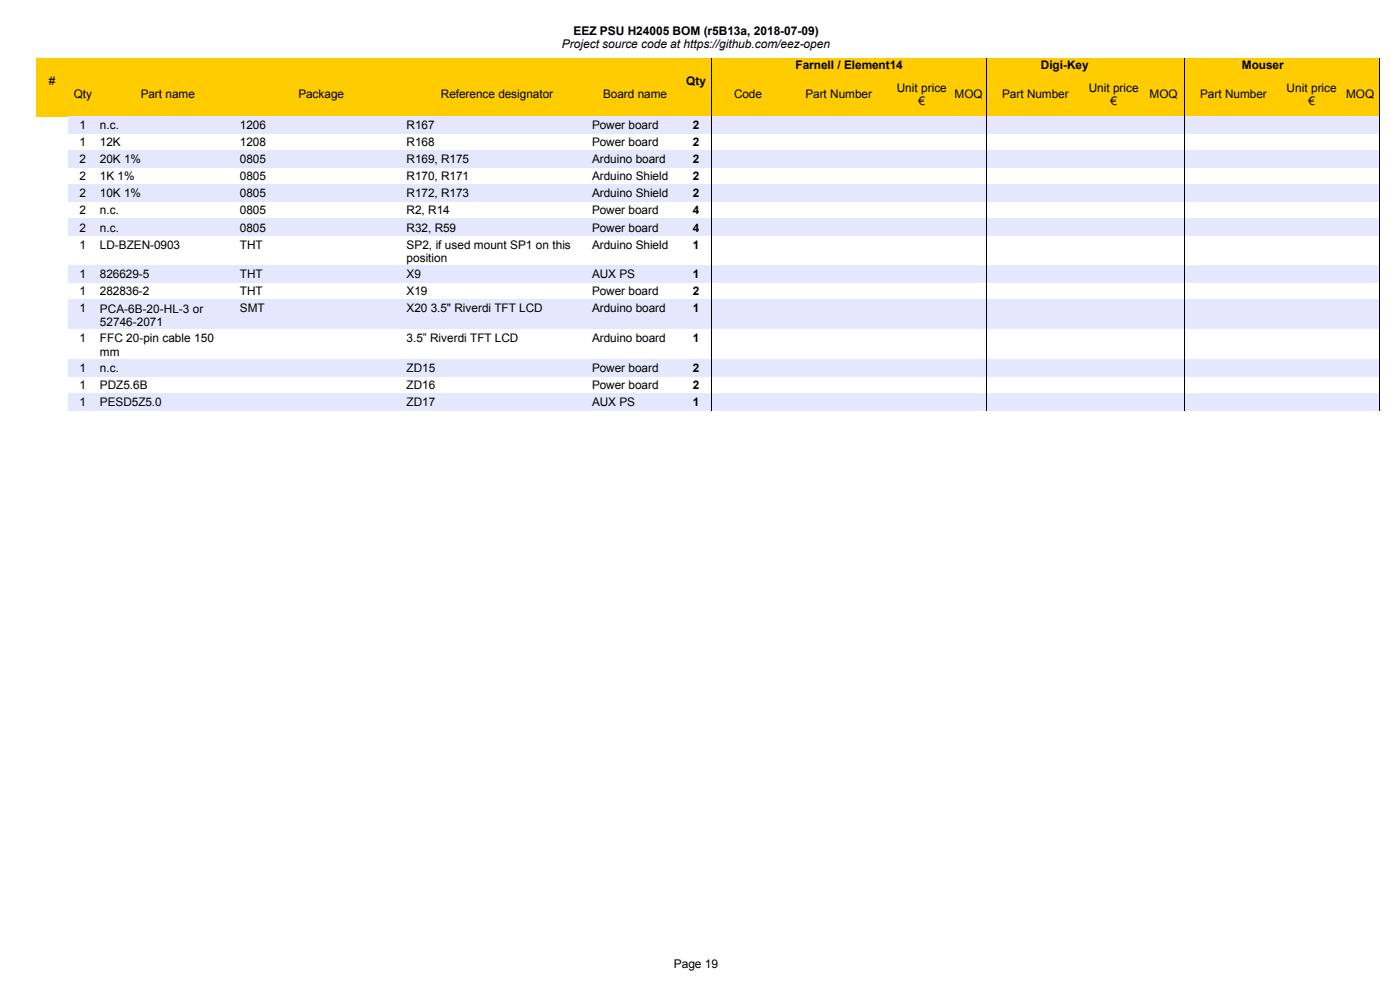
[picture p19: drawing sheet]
<svg xmlns="http://www.w3.org/2000/svg" width="297mm" height="210mm" viewBox="0 0 297 210" stroke-linecap="round" stroke-linejoin="round" font-family="sans-serif">
<defs><g id="words">
<g font-size="2.5">
<text x="119.2" y="10.2">Project source code at https://github.com/eez-open</text>
<text x="121.7" y="7.4">EEZ PSU H24005 BOM (r5B13a, 2018-07-09)</text>
<text x="10.3" y="18">#</text>
<text x="145.6" y="18">Qty</text>
<text x="168.8" y="14.7">Farnell / Element14</text>
<text x="220.8" y="14.7">Digi-Key</text>
<text x="263.5" y="14.7">Mouser</text>
<text x="15.6" y="20.8">Qty</text>
<text x="29.8" y="20.8">Part name</text>
<text x="63.3" y="20.8">Package</text>
<text x="93.5" y="20.8">Reference designator</text>
<text x="128" y="20.8">Board name</text>
<text x="155.7" y="20.8">Code</text>
<text x="170.9" y="20.8">Part Number</text>
<text x="190.3" y="19.5">Unit price</text>
<text x="194.9" y="22.3">€</text>
<text x="202.5" y="20.8">MOQ</text>
<text x="212.6" y="20.8">Part Number</text>
<text x="231" y="19.5">Unit price</text>
<text x="235.6" y="22.3">€</text>
<text x="243.9" y="20.8">MOQ</text>
<text x="254.6" y="20.8">Part Number</text>
<text x="272.9" y="19.5">Unit price</text>
<text x="277.6" y="22.3">€</text>
<text x="285.6" y="20.8">MOQ</text>
<text x="16.9" y="27.4">1</text>
<text x="21.2" y="27.4">n.c.</text>
<text x="50.9" y="27.4">1206</text>
<text x="86.3" y="27.4">R167</text>
<text x="125.6" y="27.4">Power board</text>
<text x="147" y="27.4">2</text>
<text x="16.9" y="31">1</text>
<text x="16.9" y="34.6">2</text>
<text x="21.2" y="31">12K</text>
<text x="21.2" y="34.6">20K 1%</text>
<text x="50.9" y="31">1208</text>
<text x="50.9" y="34.6">0805</text>
<text x="86.3" y="31">R168</text>
<text x="86.3" y="34.6">R169, R175</text>
<text x="125.6" y="31">Power board</text>
<text x="125.6" y="34.6">Arduino board</text>
<text x="147" y="31">2</text>
<text x="147" y="34.6">2</text>
<text x="16.9" y="38.3">2</text>
<text x="16.9" y="41.9">2</text>
<text x="21.2" y="38.3">1K 1%</text>
<text x="21.2" y="41.9">10K 1%</text>
<text x="50.9" y="38.3">0805</text>
<text x="50.9" y="41.9">0805</text>
<text x="86.3" y="38.3">R170, R171</text>
<text x="86.3" y="41.9">R172, R173</text>
<text x="125.6" y="38.3">Arduino Shield</text>
<text x="125.6" y="41.9">Arduino Shield</text>
<text x="147" y="38.3">2</text>
<text x="147" y="41.9">2</text>
<text x="16.9" y="45.5">2</text>
<text x="21.2" y="45.5">n.c.</text>
<text x="50.9" y="45.5">0805</text>
<text x="86.3" y="45.5">R2, R14</text>
<text x="125.6" y="45.5">Power board</text>
<text x="147" y="45.5">4</text>
<text x="16.9" y="49.1">2</text>
<text x="16.9" y="52.7">1</text>
<text x="21.2" y="49.1">n.c.</text>
<text x="21.2" y="52.7">LD-BZEN-0903</text>
<text x="50.9" y="49.1">0805</text>
<text x="50.9" y="52.7">THT</text>
<text x="86.3" y="49.1">R32, R59</text>
<text x="86.3" y="52.8">SP2, if used mount SP1 on this</text>
<text x="125.6" y="49.1">Power board</text>
<text x="125.6" y="52.7">Arduino Shield</text>
<text x="147" y="49.1">4</text>
<text x="147" y="52.7">1</text>
<text x="16.9" y="59">1</text>
<text x="21.2" y="59">826629-5</text>
<text x="50.9" y="59">THT</text>
<text x="86.3" y="59">X9</text>
<text x="86.3" y="55.6">position</text>
<text x="125.6" y="59">AUX PS</text>
<text x="147" y="59">1</text>
<text x="16.9" y="62.7">1</text>
<text x="21.2" y="62.7">282836-2</text>
<text x="50.9" y="62.7">THT</text>
<text x="86.3" y="62.7">X19</text>
<text x="125.6" y="62.7">Power board</text>
<text x="147" y="62.7">2</text>
<text x="16.9" y="66.3">1</text>
<text x="21.2" y="66.3">PCA-6B-20-HL-3 or</text>
<text x="21.2" y="69.1">52746-2071</text>
<text x="50.9" y="66.3">SMT</text>
<text x="86.3" y="66.3">X20 3.5&quot; Riverdi TFT LCD</text>
<text x="125.6" y="66.3">Arduino board</text>
<text x="147" y="66.3">1</text>
<text x="16.9" y="72.6">1</text>
<text x="21.2" y="72.6">FFC 20-pin cable 150</text>
<text x="21.2" y="75.5">mm</text>
<text x="86.3" y="72.6">3.5” Riverdi TFT LCD</text>
<text x="125.6" y="72.6">Arduino board</text>
<text x="147" y="72.6">1</text>
<text x="16.9" y="78.9">1</text>
<text x="16.9" y="82.5">1</text>
<text x="21.2" y="78.9">n.c.</text>
<text x="21.2" y="82.5">PDZ5.6B</text>
<text x="86.3" y="78.9">ZD15</text>
<text x="86.3" y="82.5">ZD16</text>
<text x="125.6" y="78.9">Power board</text>
<text x="125.6" y="82.5">Power board</text>
<text x="147" y="78.9">2</text>
<text x="147" y="82.5">2</text>
<text x="16.9" y="86.1">1</text>
<text x="21.2" y="86.1">PESD5Z5.0</text>
<text x="86.3" y="86.1">ZD17</text>
<text x="125.6" y="86.1">AUX PS</text>
<text x="147" y="86.1">1</text>
<text x="142.9" y="205.3">Page 19</text>
</g>
</g></defs>
<path d="M7.6 12.3h285v12.4h-285z" fill-rule="evenodd" fill="#fc0"/>
<path d="M151 12.4v12.3M209.3 12.4v12.3M251.2 12.4v12.3M292.7 12.4v12.3" fill="none" stroke="#000" stroke-width=".21"/>
<g fill="#e6e6ff">
<path d="M14.4 24.7h278.3v3.6h-278.3z" fill-rule="evenodd"/>
<path d="M14.4 31.9h278.3v3.6h-278.3z" fill-rule="evenodd"/>
<path d="M14.4 39.1h278.3v3.6h-278.3z" fill-rule="evenodd"/>
<path d="M14.4 46.4h278.3v3.6h-278.3z" fill-rule="evenodd"/>
<path d="M14.4 56.3h278.3v3.6h-278.3z" fill-rule="evenodd"/>
<path d="M14.4 63.5h278.3v6.3h-278.3z" fill-rule="evenodd"/>
<path d="M14.4 76.2h278.3v3.6h-278.3z" fill-rule="evenodd"/>
<path d="M14.4 83.4h278.3v3.6h-278.3z" fill-rule="evenodd"/>
</g>
<path d="M151 24.7v62.4M209.3 24.7v62.4M251.2 24.7v62.4M292.7 24.7v62.4" fill="none" stroke="#000" stroke-width=".21"/>
<use href="#words"/>
</svg>
